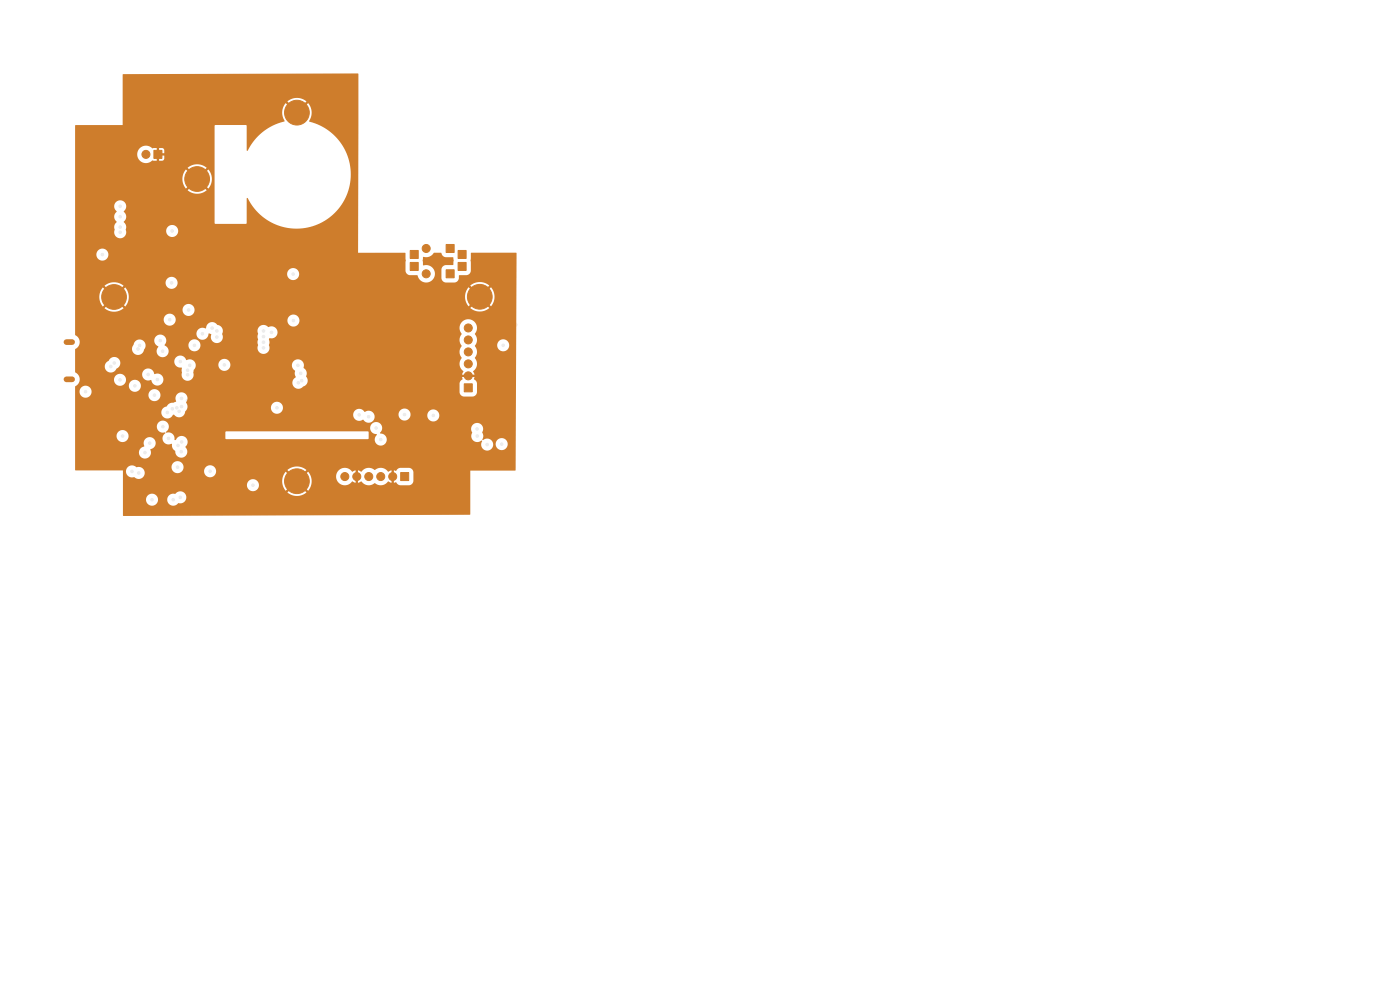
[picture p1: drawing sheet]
<svg xmlns="http://www.w3.org/2000/svg" width="297mm" height="210mm" viewBox="0 0 297 210" stroke-linecap="round" stroke-linejoin="round" font-family="sans-serif">
<g fill="#ce7d2c" stroke="#ce7d2c" stroke-width=".21">
<path d="M98.5 81.4h1.7v1.7h-1.7z"/>
<path d="M85 100.2h1.7v1.7h-1.7z"/>
<path d="M32.7 31.9h1.6v1.7h-1.6z"/>
<path d="M94.6 57.2h1.7v1.7h-1.7z"/>
<path d="M97.2 55.7h1.7v1.7h-1.7z"/>
<path d="M97.2 53.1h1.7v1.7h-1.7z"/>
<path d="M94.6 51.9h1.7v1.7h-1.7z"/>
<path d="M87 55.7h1.7v1.7h-1.7z"/>
<path d="M87 53.1h1.7v1.7h-1.7z"/>
<circle cx="101.8" cy="63" r="2.62"/>
<circle cx="99.3" cy="79.7" r=".85"/>
<circle cx="99.3" cy="77.2" r=".85"/>
<circle cx="99.3" cy="74.6" r=".85"/>
<circle cx="99.3" cy="72.1" r=".85"/>
<circle cx="99.3" cy="69.6" r=".85"/>
<circle cx="83.3" cy="101.1" r=".85"/>
<circle cx="80.8" cy="101.1" r=".85"/>
<circle cx="78.2" cy="101.1" r=".85"/>
<circle cx="75.7" cy="101.1" r=".85"/>
<circle cx="73.2" cy="101.1" r=".85"/>
<circle cx="31" cy="32.7" r=".85"/>
<circle cx="24.2" cy="63" r="2.62"/>
<circle cx="63" cy="102.1" r="2.62"/>
<circle cx="90.4" cy="58.1" r=".85"/>
<circle cx="90.4" cy="52.7" r=".85"/>
<circle cx="41.8" cy="38" r="2.62"/>
<circle cx="63" cy="23.9" r="2.62"/>
</g>
<path d="M14.1 72.6h1.2M14.1 80.5h1.2" fill="none" stroke="#ce7d2c" stroke-width="1.2"/>
<g fill="#ececec" stroke="#ececec" stroke-width=".21">
<circle cx="19.3" cy="96.6" r=".27"/>
<circle cx="28.9" cy="77.1" r=".27"/>
<circle cx="93.9" cy="88.1" r=".27"/>
<circle cx="39.3" cy="81.3" r=".28"/>
<circle cx="39.7" cy="85" r=".27"/>
<circle cx="25.5" cy="98.9" r=".27"/>
<circle cx="94.7" cy="73.4" r=".27"/>
<circle cx="67.2" cy="77.2" r=".27"/>
<circle cx="28.2" cy="88.1" r=".28"/>
<circle cx="33.7" cy="89" r=".27"/>
<circle cx="36.7" cy="84.2" r=".27"/>
<circle cx="94.5" cy="75.8" r=".27"/>
<circle cx="32.7" cy="74.8" r=".27"/>
<circle cx="24.8" cy="85.5" r=".28"/>
<circle cx="40.9" cy="82.2" r=".28"/>
<circle cx="109.3" cy="68.9" r=".4"/>
<circle cx="95.2" cy="70.7" r=".28"/>
<circle cx="65" cy="71.5" r=".28"/>
<circle cx="56.8" cy="77.8" r=".27"/>
<circle cx="33.4" cy="80.5" r=".28"/>
<circle cx="28.6" cy="81.8" r=".27"/>
<circle cx="38.5" cy="95.8" r=".27"/>
<circle cx="106.4" cy="94.2" r=".27"/>
<circle cx="37.7" cy="94.5" r=".27"/>
<circle cx="103.3" cy="94.3" r=".27"/>
<circle cx="63.8" cy="79.2" r=".28"/>
<circle cx="55.9" cy="71.4" r=".27"/>
<circle cx="34.5" cy="90.5" r=".27"/>
<circle cx="36.6" cy="86.7" r=".27"/>
<circle cx="35.5" cy="87.5" r=".27"/>
<circle cx="78.2" cy="88.4" r=".27"/>
<circle cx="38" cy="87.3" r=".27"/>
<circle cx="76.2" cy="88" r=".27"/>
<circle cx="55.9" cy="70.2" r=".28"/>
<circle cx="63.2" cy="77.5" r=".28"/>
<circle cx="26" cy="92.5" r=".27"/>
<circle cx="31.7" cy="94" r=".27"/>
<circle cx="30.7" cy="96" r=".27"/>
<circle cx="37.5" cy="86.5" r=".27"/>
<circle cx="38.5" cy="86.3" r=".28"/>
<circle cx="58.8" cy="86.5" r=".27"/>
<circle cx="39.8" cy="79.5" r=".28"/>
<circle cx="79.8" cy="90.8" r=".27"/>
<circle cx="39.8" cy="78.5" r=".27"/>
<circle cx="80.8" cy="93.3" r=".28"/>
<circle cx="38.3" cy="76.7" r=".27"/>
<circle cx="44.6" cy="100" r=".27"/>
<circle cx="25.5" cy="43.8" r=".28"/>
<circle cx="46" cy="71.5" r=".27"/>
<circle cx="43" cy="70.8" r=".28"/>
<circle cx="25.5" cy="49.3" r=".27"/>
<circle cx="55.9" cy="73.8" r=".27"/>
<circle cx="63.3" cy="81.2" r=".28"/>
<circle cx="25.5" cy="46" r=".27"/>
<circle cx="46" cy="70.2" r=".27"/>
<circle cx="45" cy="69.6" r=".27"/>
<circle cx="55.9" cy="72.6" r=".27"/>
<circle cx="64" cy="80.8" r=".27"/>
<circle cx="25.5" cy="48.2" r=".27"/>
<circle cx="37.7" cy="99.1" r=".27"/>
<circle cx="34.5" cy="74.5" r=".28"/>
<circle cx="34" cy="72.2" r=".27"/>
<circle cx="29.6" cy="73.3" r=".27"/>
<circle cx="47.6" cy="77.4" r=".27"/>
<circle cx="29.3" cy="74" r=".27"/>
<circle cx="91.9" cy="88.1" r=".27"/>
<circle cx="41.3" cy="73.3" r=".28"/>
<circle cx="31.4" cy="79.4" r=".28"/>
<circle cx="32.3" cy="106" r=".28"/>
<circle cx="40.3" cy="77.5" r=".28"/>
<circle cx="32.8" cy="83.8" r=".28"/>
<circle cx="62.2" cy="68" r=".27"/>
<circle cx="62.2" cy="58.1" r=".27"/>
<circle cx="53.7" cy="102.9" r=".27"/>
<circle cx="85.8" cy="87.9" r=".27"/>
<circle cx="21.7" cy="54" r=".27"/>
<circle cx="57.6" cy="70.5" r=".28"/>
<circle cx="25.5" cy="80.6" r=".27"/>
<circle cx="36.4" cy="60" r=".27"/>
<circle cx="18.2" cy="83.1" r=".28"/>
<circle cx="38.5" cy="84.5" r=".28"/>
<circle cx="36.5" cy="49" r=".27"/>
<circle cx="40" cy="65.8" r=".27"/>
<circle cx="24.2" cy="77" r=".27"/>
<circle cx="23.5" cy="77.8" r=".27"/>
<circle cx="28" cy="100" r=".27"/>
<circle cx="36.7" cy="106" r=".28"/>
<circle cx="38.3" cy="105.5" r=".27"/>
<circle cx="29.4" cy="100.3" r=".27"/>
<circle cx="36" cy="67.8" r=".27"/>
<circle cx="106.8" cy="73.3" r=".28"/>
<circle cx="38.5" cy="93.8" r=".27"/>
<circle cx="101.2" cy="92.5" r=".27"/>
<circle cx="35.7" cy="93" r=".27"/>
<circle cx="101.2" cy="91" r=".27"/>
</g>
<path d="M26 15.8l50-.2v38h10v3.8a.99 .99 0 0 0 1 1h1.6a1.87 1.87 0 0 0 2.2 1.5 1.87 1.87 0 0 0 1.4-2.3 1.87 1.87 0 0 0-2.4-1.3l-.1-1.1 .1-.7a2.07 2.07 0 0 0 2.3-.9l1.6 .1a1 1 0 0 0 .9 .9h1.5l.1 1.5-.1 .1h-1.6l-.6 .3-.2 .6v2a1.02 1.02 0 0 0 .9 .8h1.9a1.17 1.17 0 0 0 .9-1.5h1.7l.6-.5 .2-.5-.1-2.2 .2-1.6 9.6 .1-.2 46-.1 .1h-9.5l-.1 9.4-73.6 .2v-3.4h4.9v.2a1.28 1.28 0 0 0 1.4 1.1 1.28 1.28 0 0 0 1.1-1.3h2v.2a1.35 1.35 0 0 0 1 1.1 1.35 1.35 0 0 0 1.4-.6 1.3 1.3 0 0 0 1.5-.8 1.3 1.3 0 0 0-.6-1.6 1.3 1.3 0 0 0-1.7 .5 1.27 1.27 0 0 0-1.6 1.2h-2v-.2a1.28 1.28 0 0 0-1.4-1.1 1.28 1.28 0 0 0-1.1 1.3h-4.9v-3.1h26.3v.2a1.28 1.28 0 0 0 1.8 1 1.28 1.28 0 0 0 .4-2h5.3l.1 1 .6 1 1.2-1.1 .3 .3-1.1 1.2a3.1 3.1 0 0 0 4 0l-1.1-1.2 .3-.3 1.2 1a3.1 3.1 0 0 0 .6-2.9h5.3v.3a1.92 1.92 0 0 0 1.5 1.5 1.92 1.92 0 0 0 2-.8l.6 .3v-.9h.5v.9l.8-.3a2.03 2.03 0 0 0 2.9 .4 1.95 1.95 0 0 0 2.8-.4l.7 .3v-.9h.5v.9l.4-.1 .4 .5 .4 .1h2a.99 .99 0 0 0 .9-.9v-1.9l-.2-.4-.4-.4h-2.5l-.6 .6-.4-.1v.9h-.5v-.9l-.8 .3a2.03 2.03 0 0 0-2.9-.4 1.98 1.98 0 0 0-2.8 .4l-.7-.3v.9h-.5v-.9l-.7 .3a1.86 1.86 0 0 0-2.1-.8 1.86 1.86 0 0 0-1.3 1.8h-5.3l-.6-1-1.2 1.1-.3-.3 1-1.3a3.1 3.1 0 0 0-3.9 .1l1.1 1.2-.3 .3-1.2-1.1-.6 .9-.1 1.1h-5.3l-.1-.2a1.28 1.28 0 0 0-1.4-.1 1.28 1.28 0 0 0-.7 1.1h-26.3v-2.9h.6v.2a1.42 1.42 0 0 0 1.8 1 1.28 1.28 0 0 0 2-.2 1.28 1.28 0 0 0-.7-1.9h6.6v.2a1.28 1.28 0 0 0 .9 1 1.28 1.28 0 0 0 1.3-.3h4.7v.2a1.28 1.28 0 0 0 2 .8 1.28 1.28 0 0 0-.2-2.2 1.28 1.28 0 0 0-1.8 1.2l-4.7-.1a1.28 1.28 0 0 0-.5-2 1.28 1.28 0 0 0-1.7 1.2h-6.8a1.04 1.04 0 0 1-1.2-.3 1.28 1.28 0 0 0-1.7 1.2h-.6v-.2h-10.1l-.1-3.8h13.6a1.31 1.31 0 0 0 1.6 1.2 1.31 1.31 0 0 0 .8-1.9 1.31 1.31 0 0 0 1.1-1.7 1.31 1.31 0 0 0-1.8-.8 1.31 1.31 0 0 0-.6 1.9h-.1a1.28 1.28 0 0 0-1 1.3h-13.6v-3.5h8.8v.2a1.28 1.28 0 0 0 2.1 .8 1.28 1.28 0 0 0-.2-2.1 1.28 1.28 0 0 0-1.9 1.1h-8.8v-2h17.4v.2a1.45 1.45 0 0 0 1.8 1.1v.1a1.33 1.33 0 0 0-.4 1.8 1.33 1.33 0 0 0 1.7 .5l.1 .3a1.61 1.61 0 0 0 .7 1.2 1.31 1.31 0 0 0 1.8 1.3 1.31 1.31 0 0 0 .3-2.2 1.3 1.3 0 0 0 0-2.1 1.3 1.3 0 0 0-2 .6l-.2 .1-.1-.2a1.36 1.36 0 0 0-1.8-1.5h12.6v1.3l.2 .2h30l.2-.2v-1.3l-.2-.2h-30l-.2 .2h-12.6l.6-.9h42.7v.2a1.79 1.79 0 0 0 1.5 1.2 1.31 1.31 0 0 0 .2 2.1 1.31 1.31 0 0 0 1.9-.8 1.31 1.31 0 0 0-1.5-1.6l.5-.9h18.8l.3 .7a1.36 1.36 0 0 0 .2 1.8 1.36 1.36 0 0 0 1.8 0l.1 .1a1.29 1.29 0 0 0 .7 1.9 1.29 1.29 0 0 0 1.6-1.3h.5l.1 .2a1.28 1.28 0 0 0 2 .8 1.28 1.28 0 0 0-.2-2.1 1.28 1.28 0 0 0-1.9 1.1h-.5v-.1a1.36 1.36 0 0 0-2.2-.7l-.1-.1a1.78 1.78 0 0 0 0-1.7 1.28 1.28 0 0 0-.7-1.8 1.28 1.28 0 0 0-1.7 1.2h-18.8v-.2a1.28 1.28 0 0 0-1.3-1.3 1.28 1.28 0 0 0-1.3 1.3l-42.7-.1a1.28 1.28 0 0 0-1.1-1.5 1.28 1.28 0 0 0-1.4 1.3h-17.4v-3h18.3v.2a1.34 1.34 0 0 0 1.2 1.1 1.34 1.34 0 0 0 1.4-.8 1.63 1.63 0 0 0 2 .2l.2-.2h35.9v.2a1.38 1.38 0 0 0 2.2 .8 1.29 1.29 0 0 0 1.6 .6 1.29 1.29 0 0 0 .7-1.7h5.1l.1 .3a1.28 1.28 0 0 0 1.2 1 1.28 1.28 0 0 0 1.3-1.1h3.5l.1 .3a1.28 1.28 0 0 0 2 .8 1.28 1.28 0 0 0-.2-2.2 1.28 1.28 0 0 0-1.9 1.1h-3.5v-.2a1.28 1.28 0 0 0-1.3-1.2 1.28 1.28 0 0 0-1.3 1.2h-5.1l-.1-.1a1.41 1.41 0 0 0-2-.4 1.29 1.29 0 0 0-1.4-.6 1.29 1.29 0 0 0-1 1.2h-35.9l.8-1.5h17.7a1.28 1.28 0 0 0 1.8 1.1 1.28 1.28 0 0 0 .2-2.1 1.28 1.28 0 0 0-2 .8v.2h-17.7l-.1-.7a.73 .73 0 0 1 .1-1.1 1.31 1.31 0 0 0-1.6-1.4 1.31 1.31 0 0 0-.9 1.9l-.5 .2a1.57 1.57 0 0 0-1.5 .8 1.28 1.28 0 0 0-1.1 1.3h-18.3v-4.4h1v.2a1.28 1.28 0 0 0 1 1 1.28 1.28 0 0 0 1.3-.5h12.3v.2a1.28 1.28 0 0 0 2 .8 1.28 1.28 0 0 0-.2-2.1 1.28 1.28 0 0 0-1.8 1.1h-12.3l.1-.1a1.28 1.28 0 0 0-.8-1.8 1.28 1.28 0 0 0-1.6 1.2h-1l.1-1.2a1.59 1.59 0 0 0 .9-1.3h7.3v.2a1.27 1.27 0 0 0 1.4 1h1.7v.3a1.28 1.28 0 0 0 2.1 .8 1.28 1.28 0 0 0-.2-2.2 1.28 1.28 0 0 0-1.9 1.1h-1.6a1.28 1.28 0 0 0 1-1 1.28 1.28 0 0 0-.6-1.4h4l.1 .3a1.4 1.4 0 0 0 1.9 .9 1.31 1.31 0 0 0 1.6 1.1 1.31 1.31 0 0 0 .9-1.7 1.31 1.31 0 0 0-1.9-.7 1.3 1.3 0 0 0-1.3-1.1 1.3 1.3 0 0 0-1.3 1.2h-4.2a1.28 1.28 0 0 0-1.7 1.2h-7.3v-.3a1.92 1.92 0 0 0-1-1.4v-1.1h6.3a1.3 1.3 0 0 0 1.1 1.2 1.3 1.3 0 0 0 1.4-.8 1.26 1.26 0 0 0 .8-1.5h11.5v.2a1.47 1.47 0 0 0 1.6 1.1v1a1.29 1.29 0 0 0 1.1 1.8 1.29 1.29 0 0 0 1.3-1.7l.5-1.7h4.8a1.28 1.28 0 0 0 1.2 1.3 1.28 1.28 0 0 0 1.4-1.2h13l.2 .6 .5 .6-.1 .7 .3 .6a1.34 1.34 0 0 0-.5 2 1.34 1.34 0 0 0 2.1 0 1.38 1.38 0 0 0 .5-2.2 1.57 1.57 0 0 0-.5-1.9 1.28 1.28 0 0 0-1-1.7 1.28 1.28 0 0 0-1.5 1.3l-13-.1a1.28 1.28 0 0 0-1.3-1.3 1.28 1.28 0 0 0-1.3 1.3h-4.8v-.1a1.38 1.38 0 0 0-2-.9 1.29 1.29 0 0 0-1.4-1 1.29 1.29 0 0 0-1.1 1.3h-11.5v-.1a1.31 1.31 0 0 0-1.3-.9 1.31 1.31 0 0 0-1.2 .9 1.27 1.27 0 0 0-.8 1.2h-6.3v-3.7l12.1-.1v.2a1.3 1.3 0 0 0 1.4 1.1 1.3 1.3 0 0 0 1.2-1.2 1.27 1.27 0 0 0-.3-1.8h2.4v.2a1.4 1.4 0 0 0 .9 1 1.3 1.3 0 0 0-.1 1.9 1.3 1.3 0 0 0 1.9-.1 1.3 1.3 0 0 0-.3-1.9l-.2-.1h5.1a1.28 1.28 0 0 0 1.8 1.1 1.28 1.28 0 0 0 .2-2.2 1.28 1.28 0 0 0-2 .8v.3h-5.1a1.3 1.3 0 0 0-.3-2.2 1.3 1.3 0 0 0-1.9 1.2l-2.4-.1a1.48 1.48 0 0 0-2.1 1.2l-.2 .6h-12a1.67 1.67 0 0 0 .9-1.5 1.67 1.67 0 0 0-1-1.5v-.2h25.8a1.32 1.32 0 0 0 1.3 1.3 1.32 1.32 0 0 0 1.3-1.4l.5 .2a1.31 1.31 0 0 0 1.3 1.9 1.31 1.31 0 0 0 1-2l.2-.6h7.3l.2 .6-.2 .6 .1 1.7a1.31 1.31 0 0 0 1.2 2 1.31 1.31 0 0 0 1.2-2v-1.3a1.51 1.51 0 0 0 1.8-1.5l-.4-.7h39l.4 1.3a2.1 2.1 0 0 0 0 2.6 2.1 2.1 0 0 0 0 2.5 1.98 1.98 0 0 0 .4 2.8l-.3 .7h.9v.5h-.9l.1 .4-.5 .6-.1 2.3a1.02 1.02 0 0 0 .9 .8h2l.6-.4 .2-.5v-1.8l-.2-.6a.49 .49 0 0 1-.3-.8h-.9v-.5h.9l-.3-.8a2.06 2.06 0 0 0 .4-2.9 2.15 2.15 0 0 0 0-2.5h4.7a1.28 1.28 0 0 0 1.8 1.1 1.28 1.28 0 0 0 .2-2.2 1.28 1.28 0 0 0-2 .8v.3h-4.7a2.17 2.17 0 0 0 0-2.5 1.85 1.85 0 0 0-.8-3 1.85 1.85 0 0 0-2.5 1.8l-39.1-.1a1.74 1.74 0 0 0-1.5-.1 1.28 1.28 0 0 0-1.5-.4 1.28 1.28 0 0 0-.8 1.2h-7.3v-.2a1.78 1.78 0 0 0-1.3-1.2 1.35 1.35 0 0 0-1.5-.4 1.35 1.35 0 0 0-.9 1.3h-.1a1.28 1.28 0 0 0-1.8 1.1h-25.8v-3h18.8v.2a1.28 1.28 0 0 0 1.3 1.1 1.28 1.28 0 0 0 1.3-1.1h23.7v.2a1.28 1.28 0 0 0 2 .8 1.28 1.28 0 0 0-.2-2.1 1.28 1.28 0 0 0-1.8 1.1h-23.7v-.2a1.28 1.28 0 0 0-1.3-1.3 1.28 1.28 0 0 0-1.3 1.3h-18.8v-4.8h5.2l.1 1 .6 1 1.2-1.1 .3 .3-1.1 1.2a3.1 3.1 0 0 0 3.5 .4h13v.2a1.28 1.28 0 0 0 2.1 .8 1.28 1.28 0 0 0-.2-2.2 1.28 1.28 0 0 0-1.9 1.2h-13l.5-.4-1.1-1.2 .3-.3 1.2 1.1 .5-1 .2-1h71.4l.1 1 .6 1 1.2-1.2 .3 .4-1.1 1.1a3.1 3.1 0 0 0 4 0l-1.1-1.1 .3-.4 1.2 1.1a3.1 3.1 0 0 0 0-4l-1.2 1.2-.3-.4 1-1.2a3.1 3.1 0 0 0-3.9 .1l1.1 1.1-.3 .4-1.2-1.2-.6 1-.1 1.1h-71.4l-.2-1-.5-1-1.2 1.1-.3-.3 1.1-1.2-1.1-.6h10v.2a1.28 1.28 0 0 0 2.1 .8 1.28 1.28 0 0 0-.2-2.1 1.28 1.28 0 0 0-1.9 1.1l-10.2-.1a3.1 3.1 0 0 0-2.7 .7l1.1 1.2-.3 .3-1.2-1.1-.6 1-.1 1h-5.2v-4.9h45v.3a1.28 1.28 0 0 0 2.1 .8 1.28 1.28 0 0 0-.2-2.2 1.28 1.28 0 0 0-1.9 1.1h-45v-4.1h4.5l.1 .2a1.28 1.28 0 0 0 2 .8 1.28 1.28 0 0 0-.2-2.1 1.28 1.28 0 0 0-1.9 1.1h-4.5v-10.2h8.3l.2 .6 .3 .4a1.49 1.49 0 0 0 .1 2.3l-.1 .1a1.59 1.59 0 0 0-.4 1.6 1.28 1.28 0 0 0 1.1 1.7 1.28 1.28 0 0 0 1.3-1.5h8.5l.1 .2a1.28 1.28 0 0 0 2 .8 1.28 1.28 0 0 0-.2-2.1 1.28 1.28 0 0 0-1.9 1.1h-8.5v-.2a1.92 1.92 0 0 0-.4-1.8 1.36 1.36 0 0 0-.1-2.2 1.29 1.29 0 0 0-.1-2.1 1.29 1.29 0 0 0-1.9 1.1h-8.3v-5.8h22.8l.2 1 .5 1 1.2-1.2 .4 .4-1.1 1.2a3.1 3.1 0 0 0 3.9 0l-1.1-1.2 .3-.4 1.3 1.1a3.1 3.1 0 0 0-.1-3.9l-1.2 1.1-.3-.3 1.1-1.3a3.1 3.1 0 0 0-4 .1l1.2 1.2-.4 .3-1.2-1.1-.5 .9-.2 1.1h-22.8v-5.2h13.2v.2a1.95 1.95 0 0 0 3.3 1l.8 .1v-.9h.5v.9l1-.1 .1-1h-.9v-.5h.9v-.6l-.2-.4-.9-.1v.9h-.5v-.9l-.8 .1a1.92 1.92 0 0 0-2.1-.5 1.92 1.92 0 0 0-1.2 1.8h-13.2v-6.1h29.6l.1 20.7 6.6 .1 .1-5.4 .2-.1a11.6 11.6 0 0 0 19.4 2.2 11.6 11.6 0 0 0-6.3-18.5v-.1a3.1 3.1 0 0 0-.2-3.7l-1.2 1.1-.3-.3 1-1.3a3.1 3.1 0 0 0-3.9 .1l1.1 1.2-.3 .3-1.3-1.1a3.4 3.4 0 0 0-.1 3.8 12.1 12.1 0 0 0-7.9 6.3l-.2-.1v-5.2l-.1-.2h-6.5l-.2 .2h-29.6l.2-.2h9.9z" fill="#ce7d2c"/>
</svg>
